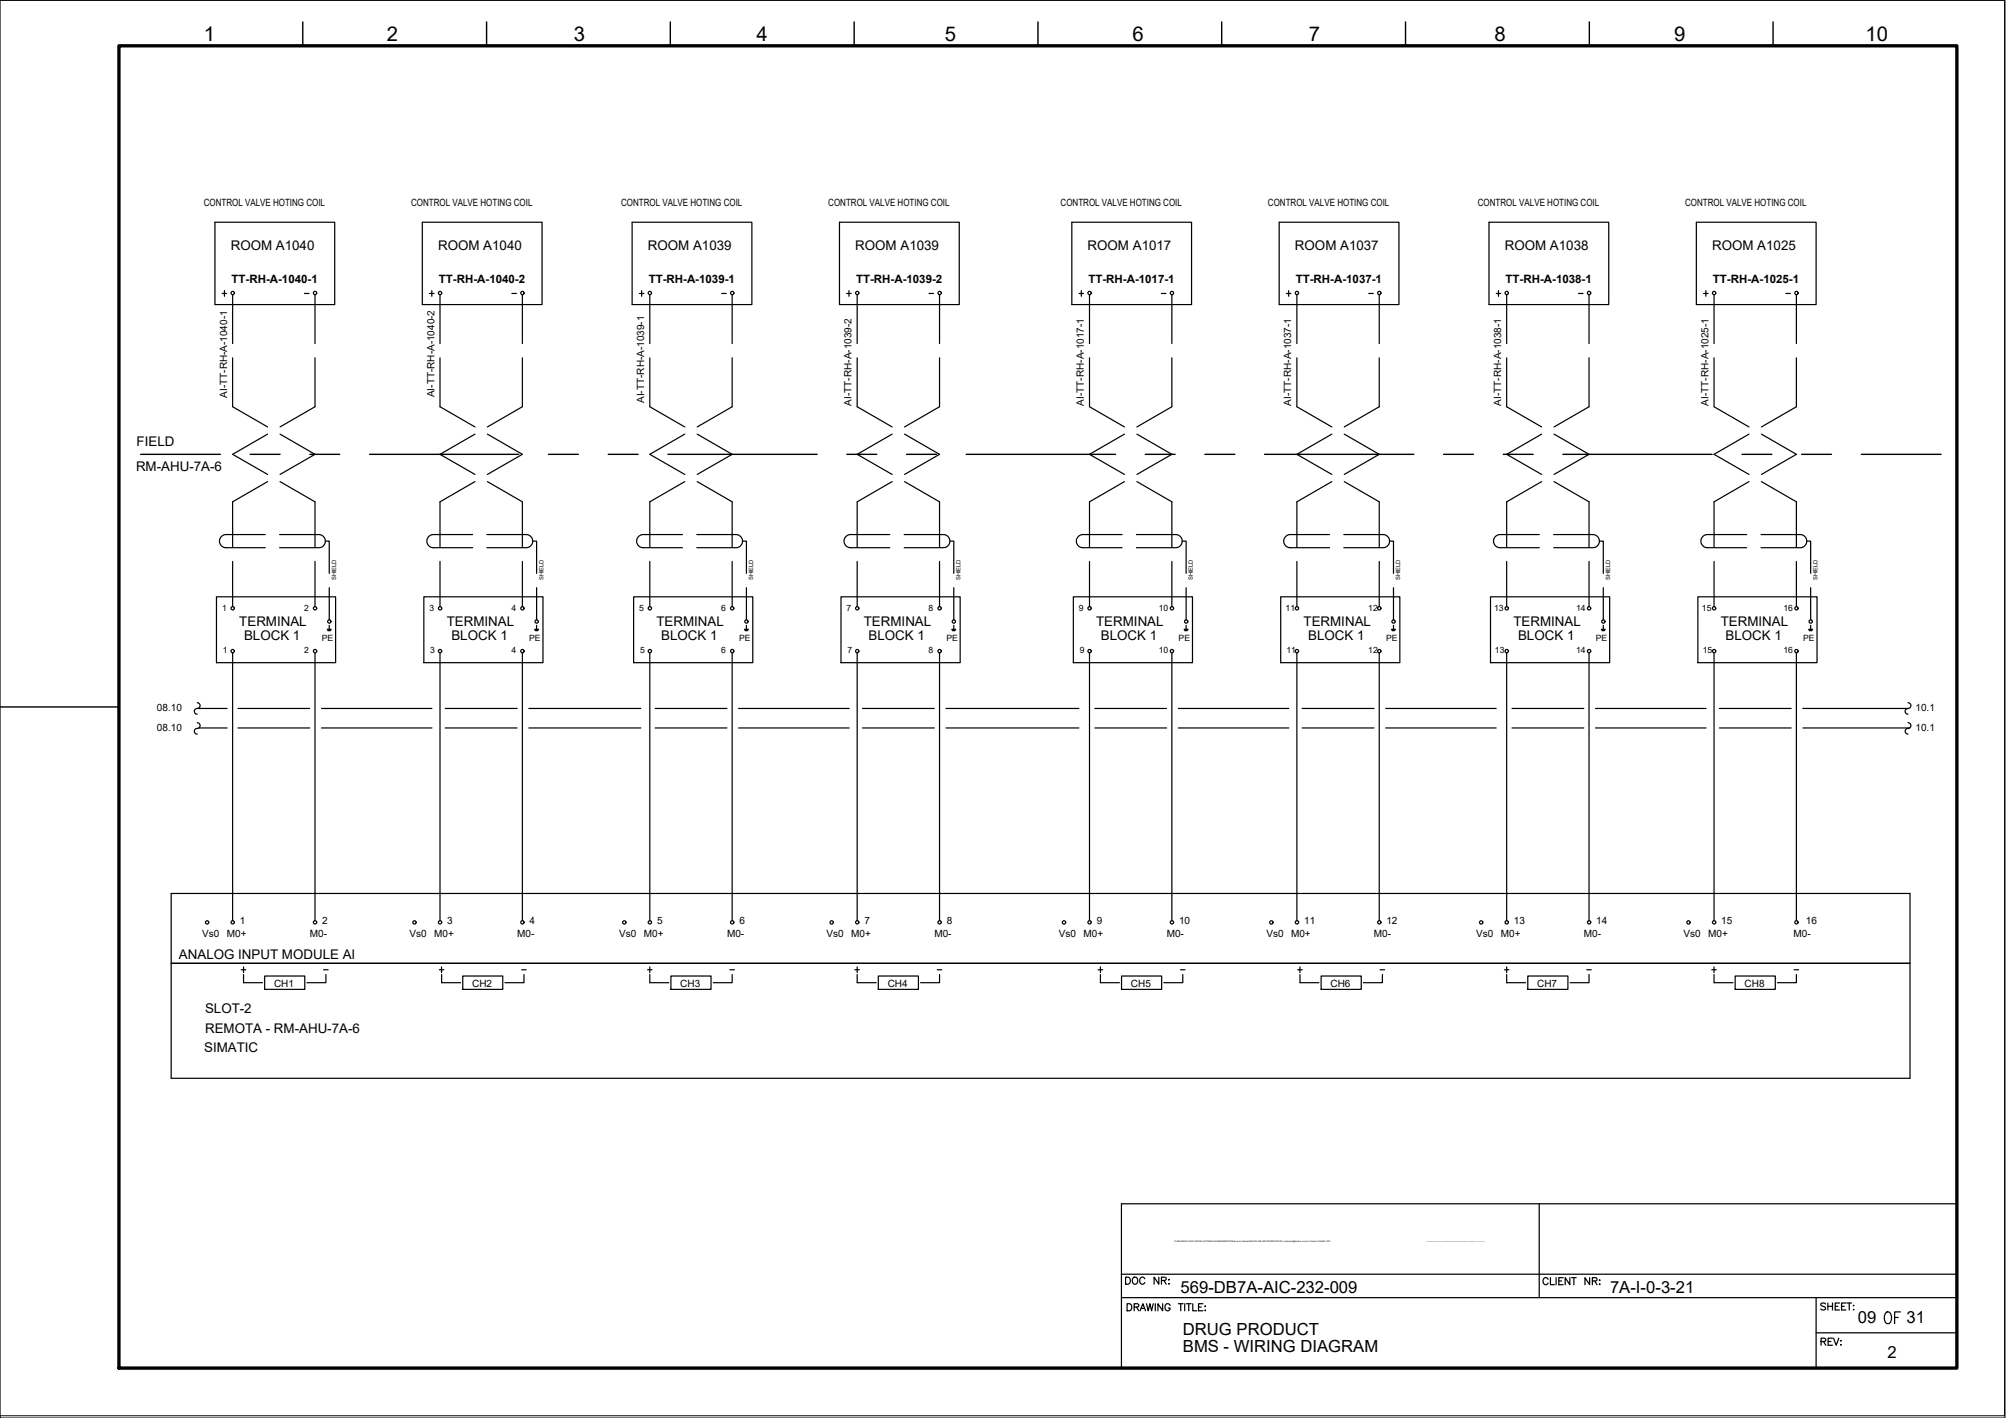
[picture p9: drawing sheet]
<svg xmlns="http://www.w3.org/2000/svg" width="420mm" height="297mm" viewBox="0 0 420 297" stroke-linecap="round" stroke-linejoin="round" font-family="sans-serif">
<defs><g id="words">
<text font-size="5.7" x="393.3" y="278.3">OF</text>
<text font-size="4.4" x="234.6" y="270.2">DOC NR:</text>
<g font-size="4.3">
<text x="42.7" y="8.6">1</text>
<text x="81" y="8.6">2</text>
<text x="120.2" y="8.6">3</text>
<text x="158.4" y="8.6">4</text>
<text x="197.9" y="8.6">5</text>
<text x="237.2" y="8.6">6</text>
<text x="274.1" y="8.6">7</text>
<text x="313" y="8.6">8</text>
<text x="350.7" y="8.6">9</text>
<text x="390.7" y="8.6">10</text>
</g>
<g font-size="4">
<text x="45.2" y="63.1">+</text>
<text x="132.6" y="63.1">+</text>
<text x="176" y="63.1">+</text>
<text x="224.7" y="63.1">+</text>
<text x="268.1" y="63.1">+</text>
<text x="312.2" y="63.1">+</text>
<text x="355.6" y="63.1">+</text>
<text x="177.8" y="205">+</text>
<text x="228.6" y="205">+</text>
<text x="270.6" y="205">+</text>
</g>
<g font-size="3.5">
<text x="247.3" y="270.8">569-DB7A-AIC-232-009</text>
<text x="337.2" y="270.9">7A-I-0-3-21</text>
<text x="247.8" y="279.7">DRUG PRODUCT</text>
<text x="389.1" y="277.2">09</text>
<text x="399.4" y="277.2">31</text>
<text x="247.8" y="283.2">BMS - WIRING DIAGRAM</text>
<text x="395.3" y="284.6">2</text>
</g>
<g font-size="2.8">
<text x="48.3" y="52.4">ROOM A1040</text>
<text x="91.8" y="52.4">ROOM A1040</text>
<text x="135.7" y="52.4">ROOM A1039</text>
<text x="179.1" y="52.4">ROOM A1039</text>
<text x="227.8" y="52.4">ROOM A1017</text>
<text x="271.2" y="52.4">ROOM A1037</text>
<text x="315.2" y="52.4">ROOM A1038</text>
<text x="358.6" y="52.4">ROOM A1025</text>
<text x="28.6" y="93.4">FIELD</text>
<text x="28.5" y="98.6">RM-AHU-7A-6</text>
<text x="50.1" y="131.2">TERMINAL</text>
<text x="93.6" y="131.2">TERMINAL</text>
<text x="137.5" y="131.2">TERMINAL</text>
<text x="180.9" y="131.2">TERMINAL</text>
<text x="229.6" y="131.2">TERMINAL</text>
<text x="273" y="131.2">TERMINAL</text>
<text x="317" y="131.2">TERMINAL</text>
<text x="360.4" y="131.2">TERMINAL</text>
<text x="51.1" y="134.1">BLOCK 1</text>
<text x="94.6" y="134.1">BLOCK 1</text>
<text x="138.5" y="134.1">BLOCK 1</text>
<text x="181.9" y="134.1">BLOCK 1</text>
<text x="230.6" y="134.1">BLOCK 1</text>
<text x="274" y="134.1">BLOCK 1</text>
<text x="318" y="134.1">BLOCK 1</text>
<text x="361.4" y="134.1">BLOCK 1</text>
<text x="37.5" y="200.9">ANALOG INPUT MODULE AI</text>
<text x="42.9" y="212.3">SLOT-2</text>
<text x="42.8" y="220.3">SIMATIC</text>
<text x="42.9" y="216.4">REMOTA - RM-AHU-7A-6</text>
</g>
<g font-size="2.6">
<text x="62.4" y="62.8">-</text>
<text x="105.8" y="62.8">-</text>
<text x="149.9" y="62.8">-</text>
<text x="193.3" y="62.8">-</text>
<text x="242" y="62.8">-</text>
<text x="285.4" y="62.8">-</text>
<text x="329.5" y="62.8">-</text>
<text x="372.9" y="62.8">-</text>
<text x="66.7" y="204.3">-</text>
<text x="107.9" y="204.3">-</text>
<text x="151.7" y="204.3">-</text>
<text x="195.1" y="204.3">-</text>
<text x="245.9" y="204.3">-</text>
<text x="287.9" y="204.3">-</text>
<text x="331.3" y="204.3">-</text>
<text x="374.6" y="204.3">-</text>
</g>
<g font-size="2.4">
<text x="48.5" y="59.3">TT-RH-A-1040-1</text>
<text x="91.9" y="59.3">TT-RH-A-1040-2</text>
<text x="135.9" y="59.3">TT-RH-A-1039-1</text>
<text x="179.3" y="59.3">TT-RH-A-1039-2</text>
<text x="228" y="59.3">TT-RH-A-1017-1</text>
<text x="271.4" y="59.3">TT-RH-A-1037-1</text>
<text x="315.3" y="59.3">TT-RH-A-1038-1</text>
<text x="358.8" y="59.3">TT-RH-A-1025-1</text>
</g>
<g font-size="2.1">
<text x="42.7" y="43.2">CONTROL VALVE HOTING COIL</text>
<text x="86.1" y="43.2">CONTROL VALVE HOTING COIL</text>
<text x="130.1" y="43.2">CONTROL VALVE HOTING COIL</text>
<text x="173.5" y="43.2">CONTROL VALVE HOTING COIL</text>
<text x="222.1" y="43.2">CONTROL VALVE HOTING COIL</text>
<text x="265.6" y="43.2">CONTROL VALVE HOTING COIL</text>
<text x="309.5" y="43.2">CONTROL VALVE HOTING COIL</text>
<text x="353" y="43.2">CONTROL VALVE HOTING COIL</text>
<text x="47.6" y="83.3" transform="rotate(-90 47.6 83.3)">AI-TT-RH-A-1040-1</text>
<text x="91" y="83.2" transform="rotate(-90 91 83.2)">AI-TT-RH-A-1040-2</text>
<text x="134.9" y="84.4" transform="rotate(-90 134.9 84.4)">AI-TT-RH-A-1039-1</text>
<text x="178.4" y="84.9" transform="rotate(-90 178.4 84.9)">AI-TT-RH-A-1039-2</text>
<text x="227" y="84.9" transform="rotate(-90 227 84.9)">AI-TT-RH-A-1017-1</text>
<text x="270.5" y="84.9" transform="rotate(-90 270.5 84.9)">AI-TT-RH-A-1037-1</text>
<text x="314.4" y="84.9" transform="rotate(-90 314.4 84.9)">AI-TT-RH-A-1038-1</text>
<text x="357.8" y="84.9" transform="rotate(-90 357.8 84.9)">AI-TT-RH-A-1025-1</text>
<text x="32.9" y="149">08.10</text>
<text x="401.2" y="149">10.1</text>
<text x="32.9" y="153.1">08.10</text>
<text x="401.2" y="153.1">10.1</text>
<text x="42.3" y="196.2">Vs0</text>
<text x="47.5" y="196.2">M0+</text>
<text x="50.2" y="193.7">1</text>
<text x="64.9" y="196.2">M0-</text>
<text x="67.5" y="193.7">2</text>
<text x="85.8" y="196.2">Vs0</text>
<text x="90.9" y="196.2">M0+</text>
<text x="93.7" y="193.7">3</text>
<text x="108.3" y="196.2">M0-</text>
<text x="110.9" y="193.7">4</text>
<text x="129.7" y="196.2">Vs0</text>
<text x="134.9" y="196.2">M0+</text>
<text x="137.6" y="193.7">5</text>
<text x="152.3" y="196.2">M0-</text>
<text x="154.9" y="193.7">6</text>
<text x="173.1" y="196.2">Vs0</text>
<text x="178.3" y="196.2">M0+</text>
<text x="181.1" y="193.7">7</text>
<text x="195.7" y="196.2">M0-</text>
<text x="198.3" y="193.7">8</text>
<text x="221.8" y="196.2">Vs0</text>
<text x="227" y="196.2">M0+</text>
<text x="229.7" y="193.7">9</text>
<text x="244.4" y="196.2">M0-</text>
<text x="247" y="193.7">10</text>
<text x="265.2" y="196.2">Vs0</text>
<text x="270.4" y="196.2">M0+</text>
<text x="273.2" y="193.7">11</text>
<text x="287.8" y="196.2">M0-</text>
<text x="290.4" y="193.7">12</text>
<text x="309.2" y="196.2">Vs0</text>
<text x="314.3" y="196.2">M0+</text>
<text x="317.1" y="193.7">13</text>
<text x="331.7" y="196.2">M0-</text>
<text x="334.3" y="193.7">14</text>
<text x="352.6" y="196.2">Vs0</text>
<text x="357.8" y="196.2">M0+</text>
<text x="360.5" y="193.7">15</text>
<text x="375.6" y="196.2">M0-</text>
<text x="378.2" y="193.7">16</text>
<text x="57.4" y="206.7">CH1</text>
<text x="98.9" y="206.7">CH2</text>
<text x="142.5" y="206.7">CH3</text>
<text x="185.9" y="206.7">CH4</text>
<text x="236.9" y="206.7">CH5</text>
<text x="278.7" y="206.7">CH6</text>
<text x="322" y="206.7">CH7</text>
<text x="365.4" y="206.7">CH8</text>
</g>
<g font-size="1.8">
<text x="46.5" y="128">1</text>
<text x="63.7" y="128">2</text>
<text x="89.9" y="128">3</text>
<text x="107.1" y="128">4</text>
<text x="133.9" y="128">5</text>
<text x="151.1" y="128">6</text>
<text x="177.3" y="128">7</text>
<text x="194.5" y="128">8</text>
<text x="226" y="128">9</text>
<text x="242.7" y="128">10</text>
<text x="269.3" y="128">11</text>
<text x="286.6" y="128">12</text>
<text x="312.9" y="128">13</text>
<text x="330.1" y="128">14</text>
<text x="356.5" y="128">15</text>
<text x="373.5" y="128">16</text>
<text x="46.7" y="136.8">1</text>
<text x="63.7" y="136.9">2</text>
<text x="67.4" y="134.2">PE</text>
<text x="90.1" y="136.8">3</text>
<text x="107.1" y="136.9">4</text>
<text x="110.8" y="134.2">PE</text>
<text x="134.1" y="136.8">5</text>
<text x="151.1" y="136.9">6</text>
<text x="154.8" y="134.2">PE</text>
<text x="177.5" y="136.8">7</text>
<text x="194.5" y="136.9">8</text>
<text x="198.2" y="134.2">PE</text>
<text x="226.2" y="136.8">9</text>
<text x="242.7" y="136.9">10</text>
<text x="246.9" y="134.2">PE</text>
<text x="269.4" y="136.8">11</text>
<text x="286.6" y="136.9">12</text>
<text x="290.3" y="134.2">PE</text>
<text x="313.1" y="136.8">13</text>
<text x="330.1" y="136.9">14</text>
<text x="334.3" y="134.2">PE</text>
<text x="356.7" y="136.8">15</text>
<text x="373.5" y="136.9">16</text>
<text x="377.7" y="134.2">PE</text>
</g>
<g font-size="1.2">
<text x="70.4" y="121.5" transform="rotate(-90 70.4 121.5)">SHIELD</text>
<text x="113.8" y="121.5" transform="rotate(-90 113.8 121.5)">SHIELD</text>
<text x="157.8" y="121.5" transform="rotate(-90 157.8 121.5)">SHIELD</text>
<text x="201.2" y="121.5" transform="rotate(-90 201.2 121.5)">SHIELD</text>
<text x="249.9" y="121.5" transform="rotate(-90 249.9 121.5)">SHIELD</text>
<text x="293.3" y="121.5" transform="rotate(-90 293.3 121.5)">SHIELD</text>
<text x="337.2" y="121.5" transform="rotate(-90 337.2 121.5)">SHIELD</text>
<text x="380.7" y="121.5" transform="rotate(-90 380.7 121.5)">SHIELD</text>
</g>
<text font-size=".5" x="246" y="260.3">P:\569-BAXALTA\01.ENG\03.AUTOMACAO\ANDAMENTO\Banco de Dados\569-B7A-INS-INSTRUMENTACAO_moliveira@tessler-com-br-Tessler-5164457.JPG</text>
</g></defs>
<!-- layer: G-TTLB-TTLB -->
<path d="M24.9 9.6h385v277h-385z" fill="none" stroke="#000" stroke-width=".7"/>
<!-- layer: G-TTLB-OTLN -->
<path d="M419.9 .1v296.5h-419.9" fill="none" stroke="#000" stroke-width=".21"/>
<!-- layer: G-TTLB-INDX -->
<path d="M63.4 4.6v5M101.9 4.6v5M140.4 4.6v5M178.9 4.6v5M217.4 4.6v5M255.9 4.6v5M294.4 4.6v5M332.9 4.6v5M371.4 4.6v5M0 148.1h24.9" fill="none" stroke="#000" stroke-width=".3"/>
<!-- layer: LGSP IA4$0$LG_PLOT -->
<path d="M322.4 252.2v19.6M234.9 266.9h175M234.9 271.8h175M380.4 279.2h29.5M380.4 271.8v14.8M234.9 286.6h175" fill="none" stroke="#000" stroke-width=".25"/>
<!-- layer: LG_PLOT -->
<g fill="none" stroke="#000" stroke-width=".25">
<path d="M409.9 252.2h-175v34.4M236.1 273.1h.5a.8 .8 0 0 1 .5 .7 .8 .8 0 0 1-.5 .8h-.5zM237.6 273.8l.8-.1 .1-.2v-.3l-.9-.1v1.5M238 273.8l.5 .8M238.8 274.6l.6-1.5 .5 1.5M239 274.1h.7M240.1 273.1l.4 1.5 .4-1.5 .3 1.5 .4-1.5M242 273.1v1.5M243.5 273.1v1.5l-1-1.5v1.5M245.1 273.5a.54 .54 0 0 0-.7-.4 .54 .54 0 0 0-.4 .6 .61 .61 0 0 0 .2 .7 .61 .61 0 0 0 .8 0l.1-.4h-.4M246.8 273.1h1M247.3 273.1v1.5"/>
<path d="M248.1 273.1v1.5M248.5 273.1h1M249 273.1v1.5M249.8 273.1v1.5h.9M251 273.8h.6M251.9 273.1h-.9v1.5h.9M252.4 274.5h.1zM252.4 273.6v.1zM324.3 268a.54 .54 0 0 0-.7-.4 .54 .54 0 0 0-.4 .6 .61 .61 0 0 0 .2 .8 .61 .61 0 0 0 .8-.1l.1-.1M324.7 267.6v1.5h.9M325.9 267.6v1.5M326.5 268.3h.6"/>
<path d="M327.4 267.6h-.9v1.5h.9M328.8 267.6v1.5l-1-1.5v1.5M329.2 267.6h.9M329.6 267.6v1.5M333 267.6v1.5l-1-1.5v1.5M333.5 268.3h.9v-.5l-.9-.2v1.5M334 268.3l.5 .8M335 268.2h.1zM335 269h.1zM382.4 273.2l-.4-.2-.6 .2v.2l.8 .4 .2 .2v.2l-.4 .2-.6-.2M382.8 273v1.4M382.8 273.6h1"/>
<path d="M383.8 273v1.4M384.4 273.6h.5M385.3 273h-.9v1.4h.9M385.7 273.6h.6M386.6 273h-.9v1.4h.9M386.8 273h1M387.3 273v1.4M388.2 273.5h.1zM388.2 274.3h.1zM381.4 281h.9l.1-.3v-.2l-1-.2v1.5M381.9 281l.5 .8M382.9 281h.6"/>
<path d="M383.8 280.3h-.9v1.5h.9M384 280.3l.6 1.5 .5-1.5M385.5 281.7h.1zM385.6 280.8v.2z"/>
</g>
<!-- layer: I_LIMIT_LINE -->
<g fill="none" stroke="#000" stroke-width=".3">
<path d="M29.5 95.2h16.6M52.4 95.2h6.3M64.9 95.2h6.2M77.4 95.2h31.2M114.9 95.2h6.2M127.4 95.2h6.2M139.9 95.2h31.2M177.4 95.2h6.2M189.9 95.2h6.2M202.4 95.2h31.2M239.9 95.2h6.2M252.4 95.2h6.2"/>
<path d="M264.9 95.2h31.2M302.4 95.2h6.2M314.9 95.2h6.2M327.4 95.2h31.2M364.9 95.2h6.2M377.4 95.2h6.2M389.9 95.2h16.6"/>
</g>
<!-- layer: 0 -->
<g fill="none" stroke="#000" stroke-width=".25">
<path d="M41.3 148.4h6.3M41.6 152.5h6M49.8 148.4h15.1M49.8 152.5h15.1M67.3 148.4h23.2M67.3 152.5h23.2M93.3 148.4h15M93.3 152.5h15M110.8 148.4h23.4M110.8 152.5h23.4M137.2 148.4h15.1M137.2 152.5h15.1"/>
<path d="M154.7 148.4h23.2M154.7 152.5h23.2M180.7 148.4h15M180.7 152.5h15M198.1 148.4h27.9M198.1 152.5h27.9M229.3 148.4h15M229.3 152.5h15M246.8 148.4h23.1M246.8 152.5h23.1M272.7 148.4h15.1M272.7 152.5h15.1"/>
<path d="M290.2 148.4h23.2M290.2 152.5h23.2M316.7 148.4h15M316.7 152.5h15M334.2 148.4h23.1M334.2 152.5h23.1M360.1 148.4h15.1M360.1 152.5h15.1M377.6 148.4h22M377.6 152.5h22.3M400 187.2v38.7"/>
</g>
<!-- layer: I_DATA -->
<g fill="none" stroke="#000" stroke-width=".25">
<path d="M45 46.6h25.1v17.2h-25.1zM88.5 46.6h25v17.2h-25zM132.4 46.6h25.1v17.2h-25.1zM175.8 46.6h25.1v17.2h-25.1zM224.5 46.6h25.1v17.2h-25.1zM267.9 46.6h25.1v17.2h-25.1zM311.9 46.6h25.1v17.2h-25.1zM355.3 46.6h25.1v17.2h-25.1zM90 61.5h.9M90.4 60.9v1.2M45.3 125h25v13.8h-25zM68.5 131.8h.9"/>
<path d="M68.6 132h.7M68.7 132.1h.5M69 131v.8M88.8 125h24.9v13.8h-24.9zM112 131.8h.8M112.1 132h.6M112.1 132.1h.5M112.4 131v.8M132.7 125h25v13.8h-25zM155.9 131.8h.9M156 132h.7M156.1 132.1h.5"/>
<path d="M156.3 131v.8M176.1 125h25v13.8h-25zM199.3 131.8h.9M199.4 132h.7M199.5 132.1h.5M199.8 131v.8M224.8 125h25v13.8h-25zM248 131.8h.8M248.1 132h.7M248.2 132.1h.5M248.4 131v.8M268.2 125h25v13.8h-25z"/>
<path d="M291.4 131.8h.9M291.5 132h.7M291.6 132.1h.5M291.9 131v.8M312.2 125h24.9v13.8h-24.9zM335.4 131.8h.8M335.5 132h.6M335.6 132.1h.5M335.8 131v.8M355.6 125h25v13.8h-25zM378.8 131.8h.8M378.9 132h.7"/>
<path d="M379 132.1h.5M379.2 131v.8M400 187.2h-364.1v38.7h364.1M35.9 201.8h364.1M50.5 203.1h1M51 204.1v1.8h4M51 202.6v1.1M55.4 204.5h8.4v2.7h-8.4zM68.3 204.1v1.8h-4M92 203.1h1M92.5 202.6v1.1M92.5 204.1v1.8h4"/>
<path d="M96.9 204.5h8.4v2.7h-8.4zM109.7 204.1v1.8h-3.9M135.6 203.1h1M136.1 204.1v1.8h4M136.1 202.6v1.1M140.5 204.5h8.4v2.7h-8.4zM153.4 204.1v1.8h-4M179.5 205.9h4M184 204.5h8.4v2.7h-8.4zM196.8 204.1v1.8h-4M230.5 205.9h4M234.9 204.5h8.4v2.7h-8.4z"/>
<path d="M247.7 204.1v1.8h-3.9M272.3 205.9h3.9M276.7 204.5h8.4v2.7h-8.4zM289.5 204.1v1.8h-3.9M315.1 203.1h.9M315.6 204.1v1.8h4M315.6 202.6v1.1M320 204.5h8.4v2.7h-8.4zM332.8 204.1v1.8h-3.9M358.5 203.1h1M359 204.1v1.8h4M359 202.6v1.1"/>
<path d="M363.4 204.5h8.4v2.7h-8.4zM376.3 204.1v1.8h-4"/>
<circle cx="92.2" cy="61.4" r=".35"/>
<circle cx="48.7" cy="127.4" r=".35"/>
<circle cx="48.7" cy="136.4" r=".35"/>
<circle cx="66" cy="136.4" r=".35"/>
<circle cx="66" cy="127.4" r=".35"/>
<circle cx="69" cy="130.2" r=".35"/>
<circle cx="92.2" cy="136.4" r=".35"/>
<circle cx="92.2" cy="127.4" r=".35"/>
<circle cx="109.4" cy="136.4" r=".35"/>
<circle cx="109.4" cy="127.4" r=".35"/>
<circle cx="112.4" cy="130.2" r=".35"/>
<circle cx="136.1" cy="127.4" r=".35"/>
<circle cx="136.1" cy="136.4" r=".35"/>
<circle cx="153.4" cy="136.4" r=".35"/>
<circle cx="153.4" cy="127.4" r=".35"/>
<circle cx="156.3" cy="130.2" r=".35"/>
<circle cx="179.5" cy="136.4" r=".35"/>
<circle cx="179.5" cy="127.4" r=".35"/>
<circle cx="196.8" cy="127.4" r=".35"/>
<circle cx="196.8" cy="136.4" r=".35"/>
<circle cx="199.8" cy="130.2" r=".35"/>
<circle cx="228.2" cy="127.4" r=".35"/>
<circle cx="228.2" cy="136.4" r=".35"/>
<circle cx="245.5" cy="136.4" r=".35"/>
<circle cx="245.5" cy="127.4" r=".35"/>
<circle cx="248.4" cy="130.2" r=".35"/>
<circle cx="271.6" cy="136.4" r=".35"/>
<circle cx="271.6" cy="127.4" r=".35"/>
<circle cx="288.9" cy="136.4" r=".35"/>
<circle cx="288.9" cy="127.4" r=".35"/>
<circle cx="291.9" cy="130.2" r=".35"/>
<circle cx="315.6" cy="136.4" r=".35"/>
<circle cx="315.6" cy="127.4" r=".35"/>
<circle cx="332.8" cy="136.4" r=".35"/>
<circle cx="332.8" cy="127.4" r=".35"/>
<circle cx="335.8" cy="130.2" r=".35"/>
<circle cx="359" cy="127.4" r=".35"/>
<circle cx="359" cy="136.4" r=".35"/>
<circle cx="376.3" cy="136.4" r=".35"/>
<circle cx="376.3" cy="127.4" r=".35"/>
<circle cx="379.3" cy="130.2" r=".35"/>
<circle cx="43.4" cy="193.2" r=".35"/>
<circle cx="48.7" cy="193.2" r=".35"/>
<circle cx="66" cy="193.2" r=".35"/>
<circle cx="86.8" cy="193.2" r=".35"/>
<circle cx="92.2" cy="193.2" r=".35"/>
<circle cx="109.4" cy="193.2" r=".35"/>
<circle cx="130.8" cy="193.2" r=".35"/>
<circle cx="136.1" cy="193.2" r=".35"/>
<circle cx="153.4" cy="193.2" r=".35"/>
<circle cx="174.2" cy="193.2" r=".35"/>
<circle cx="179.5" cy="193.2" r=".35"/>
<circle cx="196.8" cy="193.2" r=".35"/>
<circle cx="222.9" cy="193.2" r=".35"/>
<circle cx="228.2" cy="193.2" r=".35"/>
<circle cx="245.5" cy="193.2" r=".35"/>
<circle cx="266.3" cy="193.2" r=".35"/>
<circle cx="271.6" cy="193.2" r=".35"/>
<circle cx="288.9" cy="193.2" r=".35"/>
<circle cx="310.2" cy="193.2" r=".35"/>
<circle cx="315.6" cy="193.2" r=".35"/>
<circle cx="332.8" cy="193.2" r=".35"/>
<circle cx="353.7" cy="193.2" r=".35"/>
<circle cx="359" cy="193.2" r=".35"/>
<circle cx="376.3" cy="193.2" r=".35"/>
</g>
<!-- layer: I_TABS -->
<g fill="none" stroke="#000" stroke-width=".25">
<path d="M48.7 61.7v10.3M48.7 75v10.2l7.3 4.2M66 61.7v10.3M66 75v10.2l-7.3 4.2M92.2 61.7v10.3M92.2 75v10.2l7.3 4.2M109.4 61.7v10.3M109.4 75v10.2l-7.3 4.2M136.1 61.7v10.3M136.1 75v10.2l7.3 4.2M153.4 61.7v10.3M153.4 75v10.2l-7.4 4.2"/>
<path d="M179.5 61.7v10.3M179.5 75v10.2l7.4 4.2M196.8 61.7v10.3M196.8 75v10.2l-7.3 4.2M228.2 61.7v10.3M228.2 75v10.2l7.3 4.2M245.4 61.7v10.3M245.4 75v10.2l-7.3 4.2M271.6 61.7v10.3M271.6 75v10.2l7.4 4.2M288.9 61.7v10.3M288.9 75v10.2l-7.3 4.2"/>
<path d="M315.6 61.7v10.3M315.6 75v10.2l7.3 4.2M332.8 61.7v10.3M332.8 75v10.2l-7.3 4.2M359 61.7v10.3M359 75v10.2l7.3 4.2M376.3 61.7v10.3M376.3 75v10.2l-7.4 4.2M56 90.9l-7.3 4.3 7.3 4.2M58.7 90.9l7.3 4.3-7.3 4.2M99.5 90.9l-7.3 4.3 7.3 4.2M102.1 90.9l7.3 4.3-7.3 4.2"/>
<path d="M143.4 90.9l-7.3 4.3 7.3 4.2M146 90.9l7.4 4.3-7.4 4.2M186.9 90.9l-7.4 4.3 7.4 4.2M189.5 90.9l7.3 4.3-7.3 4.2M235.5 90.9l-7.3 4.3 7.3 4.2M238.1 90.9l7.3 4.3-7.3 4.2M279 90.9l-7.4 4.3 7.4 4.2M281.6 90.9l7.3 4.3-7.3 4.2M322.9 90.9l-7.3 4.3 7.3 4.2M325.5 90.9l7.3 4.3-7.3 4.2M366.3 90.9l-7.3 4.3 7.3 4.2M368.9 90.9l7.4 4.3-7.4 4.2"/>
<path d="M48.7 117.6v9.5M55.6 112h-8.3a1.38 1.38 0 0 0-1.3 1.4 1.38 1.38 0 0 0 1.3 1.3h8.3M56 100.9l-7.3 4.2v9.5M58.6 112h8.2a1.38 1.38 0 0 1 1.3 1.4 1.38 1.38 0 0 1-1.3 1.3h-8.2M58.7 100.9l7.3 4.2v9.5M66 117.6v9.5M68.1 113.4h.9v6.7M92.2 117.6v9.5M99 112h-8.2a1.38 1.38 0 0 0-1.4 1.4 1.38 1.38 0 0 0 1.4 1.3h8.2M99.5 100.9l-7.3 4.2v9.5M102 112h8.2a1.38 1.38 0 0 1 1.4 1.4 1.38 1.38 0 0 1-1.4 1.3h-8.2M102.1 100.9l7.3 4.2v9.5"/>
<path d="M109.4 117.6v9.5M111.6 113.4h.8v6.7M136.1 117.6v9.5M142.9 112h-8.2a1.38 1.38 0 0 0-1.4 1.4 1.38 1.38 0 0 0 1.4 1.3h8.2M143.4 100.9l-7.3 4.2v9.5M145.9 112h8.2a1.38 1.38 0 0 1 1.4 1.4 1.38 1.38 0 0 1-1.4 1.3h-8.2M146 100.9l7.4 4.2v9.5M153.4 117.6v9.5M155.5 113.4h.8v6.7M179.5 117.6v9.5M186.4 112h-8.2a1.38 1.38 0 0 0-1.4 1.4 1.38 1.38 0 0 0 1.4 1.3h8.2M186.9 100.9l-7.4 4.2v9.5"/>
<path d="M189.4 112h8.2a1.38 1.38 0 0 1 1.4 1.4 1.38 1.38 0 0 1-1.4 1.3h-8.2M189.5 100.9l7.3 4.2v9.5M196.8 117.6v9.5M199 113.4h.8v6.7M228.2 117.6v9.5M235 112h-8.2a1.38 1.38 0 0 0-1.4 1.4 1.38 1.38 0 0 0 1.4 1.3h8.2M235.5 100.9l-7.3 4.2v9.5M238 112h8.2a1.38 1.38 0 0 1 1.4 1.4 1.38 1.38 0 0 1-1.4 1.3h-8.2M238.1 100.9l7.3 4.2v9.5M245.4 117.6v9.5M247.6 113.4h.8v6.7M271.6 117.6v9.5"/>
<path d="M278.5 112h-8.2a1.38 1.38 0 0 0-1.4 1.4 1.38 1.38 0 0 0 1.4 1.3h8.2M279 100.9l-7.4 4.2v9.5M281.5 112h8.2a1.38 1.38 0 0 1 1.3 1.4 1.38 1.38 0 0 1-1.3 1.3h-8.2M281.6 100.9l7.3 4.2v9.5M288.9 117.6v9.5M291 113.4h.9v6.7M315.6 117.6v9.5M322.4 112h-8.2a1.38 1.38 0 0 0-1.4 1.4 1.38 1.38 0 0 0 1.4 1.3h8.2M322.9 100.9l-7.3 4.2v9.5M325.4 112h8.2a1.38 1.38 0 0 1 1.4 1.4 1.38 1.38 0 0 1-1.4 1.3h-8.2M325.5 100.9l7.3 4.2v9.5M332.8 117.6v9.5"/>
<path d="M335 113.4h.8v6.7M359 117.6v9.5M365.8 112h-8.2a1.38 1.38 0 0 0-1.3 1.4 1.38 1.38 0 0 0 1.3 1.3h8.2M366.3 100.9l-7.3 4.2v9.5M368.9 112h8.1a1.38 1.38 0 0 1 1.4 1.4 1.38 1.38 0 0 1-1.4 1.3h-8.1M368.9 100.9l7.4 4.2v9.5M376.3 117.6v9.5M378.4 113.4h.8v6.7M48.7 136.7v56.2M66 136.7v56.2M69 123.1v6.8M92.2 136.7v56.2"/>
<path d="M109.4 136.7v56.2M112.4 123.1v6.8M136.1 136.7v56.2M153.4 136.7v56.2M156.3 123.1v6.8M179.5 136.7v56.2M196.8 136.7v56.2M199.8 123.1v6.8M228.2 136.7v56.2M245.4 136.7v56.2M248.4 123.1v6.8M271.6 136.7v56.2"/>
<path d="M288.9 136.7v56.2M291.9 123.1v6.8M315.6 136.7v56.2M332.8 136.7v56.2M335.8 123.1v6.8M359 136.7v56.2M376.3 136.7v56.2M379.2 123.1v6.8M41.3 147.2a.64 .64 0 0 1 .6 .8 .64 .64 0 0 1-.8 .5 .6 .6 0 0 0-.4 .6 .6 .6 0 0 0 .6 .5M41.3 151.4a.63 .63 0 0 1 .6 .7 .63 .63 0 0 1-.8 .5 .6 .6 0 0 0-.4 .7 .6 .6 0 0 0 .6 .5M399.6 147.2a.64 .64 0 0 1 .6 .8 .64 .64 0 0 1-.8 .5 .6 .6 0 0 0-.4 .6 .6 .6 0 0 0 .6 .5M399.6 151.4a.63 .63 0 0 1 .6 .7 .63 .63 0 0 1-.8 .5 .6 .6 0 0 0-.4 .7 .6 .6 0 0 0 .6 .5"/>
</g>
<!-- layer: 0 -->
<path d="M0 .1h419.9v296.9h-419.9z" fill="none" stroke="#000" stroke-width=".21"/>
<use href="#words"/>
</svg>
